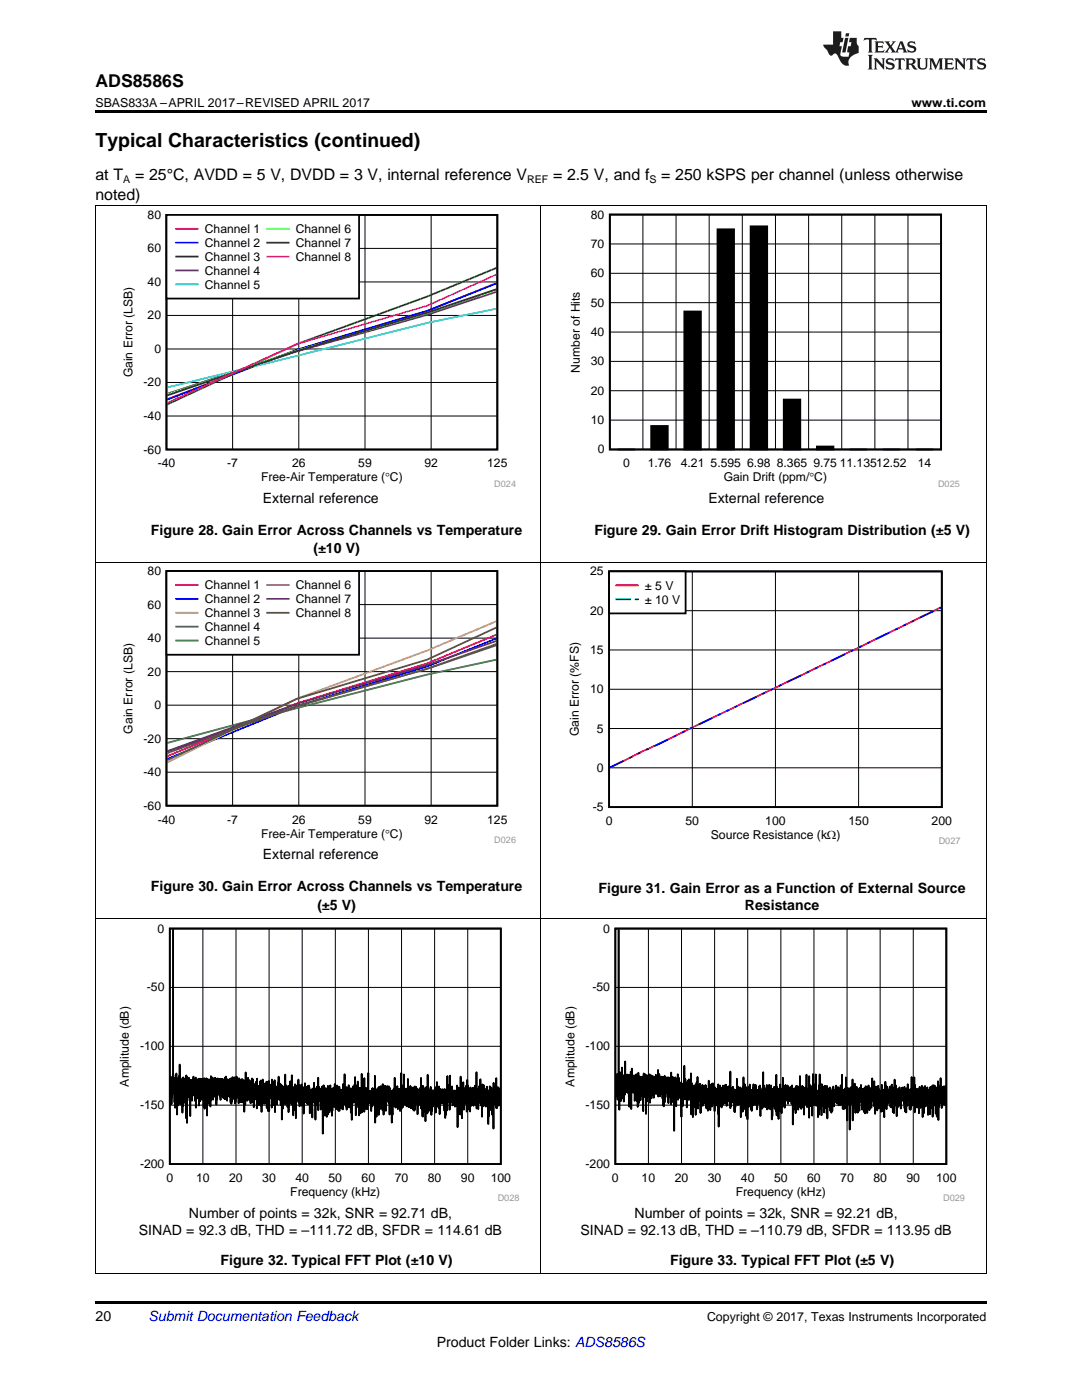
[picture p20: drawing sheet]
<svg xmlns="http://www.w3.org/2000/svg" width="216mm" height="279mm" viewBox="0 0 216 279" stroke-linecap="round" stroke-linejoin="round" font-family="sans-serif">
<defs><g id="words">
<text font-size="3.9" x="19" y="29.3">Typical Characteristics (continued)</text>
<text font-size="3.5" x="19" y="17.3">ADS8586S</text>
<g font-size="3.2">
<text x="19" y="36">at T</text>
<text x="27" y="36">= 25°C, AVDD = 5 V, DVDD = 3 V, internal reference V</text>
<text x="110.3" y="36">= 2.5 V, and f</text>
<text x="131.9" y="36">= 250 kSPS per channel (unless otherwise</text>
<text x="19" y="39.9">noted)</text>
</g>
<g font-size="2.8">
<text x="52.5" y="100.4">External reference</text>
<text x="141.4" y="100.4">External reference</text>
<text x="30.1" y="106.8">Figure 28. Gain Error Across Channels vs Temperature</text>
<text x="118.6" y="106.8">Figure 29. Gain Error Drift Histogram Distribution (±5 V)</text>
<text x="62.5" y="110.5">(±10 V)</text>
<text x="52.5" y="171.5">External reference</text>
<text x="30.1" y="177.8">Figure 30. Gain Error Across Channels vs Temperature</text>
<text x="119.4" y="178.2">Figure 31. Gain Error as a Function of External Source</text>
<text x="63.3" y="181.5">(±5 V)</text>
<text x="148.6" y="181.7">Resistance</text>
<text x="37.7" y="243">Number of points = 32k, SNR = 92.71 dB,</text>
<text x="126.6" y="243">Number of points = 32k, SNR = 92.21 dB,</text>
<text x="27.7" y="246.4">SINAD = 92.3 dB, THD = –111.72 dB, SFDR = 114.61 dB</text>
<text x="115.8" y="246.4">SINAD = 92.13 dB, THD = –110.79 dB, SFDR = 113.95 dB</text>
<text x="44" y="252.5">Figure 32. Typical FFT Plot (±10 V)</text>
<text x="133.7" y="252.5">Figure 33. Typical FFT Plot (±5 V)</text>
<text x="19" y="263.6">20</text>
<text x="87.1" y="268.9">Product Folder Links: ADS8586S</text>
</g>
<text font-size="2.8" fill="#0000c8" x="29.6" y="263.6">Submit Documentation Feedback</text>
<g font-size="2.5">
<text x="19" y="21.4">SBAS833A –APRIL 2017–REVISED APRIL 2017</text>
<text x="181.9" y="21.4">www.ti.com</text>
<text x="141.1" y="263.6">Copyright © 2017, Texas Instruments Incorporated</text>
</g>
<g font-size="2.4">
<text x="29.5" y="43.7">80</text>
<text x="40.9" y="46.5">Channel 1</text>
<text x="59" y="46.5">Channel 6</text>
<text x="117.9" y="43.6">80</text>
<text x="29.5" y="50.4">60</text>
<text x="40.9" y="49.3">Channel 2</text>
<text x="40.9" y="52.1">Channel 3</text>
<text x="59" y="49.3">Channel 7</text>
<text x="59" y="52.1">Channel 8</text>
<text x="117.9" y="49.5">70</text>
<text x="29.5" y="57.1">40</text>
<text x="40.9" y="54.8">Channel 4</text>
<text x="40.9" y="57.6">Channel 5</text>
<text x="117.9" y="55.3">60</text>
<text x="29.5" y="63.7">20</text>
<text x="117.9" y="61.2">50</text>
<text x="30.8" y="70.4">0</text>
<text x="117.9" y="67.1">40</text>
<text x="26.4" y="75.3" transform="rotate(-90 26.4 75.3)">Gain Error (LSB)</text>
<text x="28.6" y="77.1">-20</text>
<text x="115.7" y="74.4" transform="rotate(-90 115.7 74.4)">Number of Hits</text>
<text x="117.9" y="72.9">30</text>
<text x="28.6" y="83.8">-40</text>
<text x="117.9" y="78.8">20</text>
<text x="117.9" y="84.6">10</text>
<text x="28.6" y="90.5">-60</text>
<text x="31.5" y="93.3">-40</text>
<text x="45.3" y="93.3">-7</text>
<text x="58.3" y="93.3">26</text>
<text x="71.5" y="93.3">59</text>
<text x="84.7" y="93.3">92</text>
<text x="97.2" y="93.3">125</text>
<text x="119.3" y="90.5">0</text>
<text x="124.3" y="93.3">0</text>
<text x="129.2" y="93.3">1.76</text>
<text x="135.8" y="93.3">4.21 5.595 6.98 8.365 9.75 11.13512.52</text>
<text x="183.1" y="93.3">14</text>
<text x="52.1" y="96.1">Free-Air Temperature (qC)</text>
<text x="144.4" y="96.1">Gain Drift (ppm/qC)</text>
<text x="29.5" y="114.8">80</text>
<text x="40.9" y="117.6">Channel 1</text>
<text x="59" y="117.6">Channel 6</text>
<text x="117.8" y="114.8">25</text>
<text x="128.7" y="117.7">± 5 V</text>
<text x="29.5" y="121.5">60</text>
<text x="40.9" y="120.4">Channel 2</text>
<text x="40.9" y="123.1">Channel 3</text>
<text x="40.9" y="125.9">Channel 4</text>
<text x="59" y="120.4">Channel 7</text>
<text x="59" y="123.1">Channel 8</text>
<text x="117.8" y="122.7">20</text>
<text x="128.7" y="120.5">± 10 V</text>
<text x="29.5" y="128.1">40</text>
<text x="40.9" y="128.7">Channel 5</text>
<text x="117.8" y="130.5">15</text>
<text x="29.5" y="134.8">20</text>
<text x="30.8" y="141.5">0</text>
<text x="117.8" y="138.4">10</text>
<text x="26.4" y="146.4" transform="rotate(-90 26.4 146.4)">Gain Error (LSB)</text>
<text x="28.6" y="148.2">-20</text>
<text x="115.5" y="147" transform="rotate(-90 115.5 147)">Gain Error (%FS)</text>
<text x="119.1" y="146.2">5</text>
<text x="28.6" y="154.9">-40</text>
<text x="119.1" y="154">0</text>
<text x="28.6" y="161.6">-60</text>
<text x="118.3" y="161.9">-5</text>
<text x="31.5" y="164.4">-40</text>
<text x="45.3" y="164.4">-7</text>
<text x="52.1" y="167.1">Free-Air Temperature (qC)</text>
<text x="58.3" y="164.4">26</text>
<text x="71.5" y="164.4">59</text>
<text x="84.7" y="164.4">92</text>
<text x="97.2" y="164.4">125</text>
<text x="120.9" y="164.7">0</text>
<text x="136.8" y="164.7">50</text>
<text x="141.8" y="167.5">Source Resistance (k:)</text>
<text x="152.7" y="164.7">100</text>
<text x="169.3" y="164.7">150</text>
<text x="185.9" y="164.7">200</text>
<text x="31.5" y="186.1">0</text>
<text x="120.4" y="186.1">0</text>
<text x="29.3" y="197.9">-50</text>
<text x="118.2" y="197.9">-50</text>
<text x="27.9" y="209.6">-100</text>
<text x="116.8" y="209.6">-100</text>
<text x="25.7" y="216.9" transform="rotate(-90 25.7 216.9)">Amplitude (dB)</text>
<text x="27.9" y="221.4">-150</text>
<text x="114.6" y="216.9" transform="rotate(-90 114.6 216.9)">Amplitude (dB)</text>
<text x="116.8" y="221.4">-150</text>
<text x="27.9" y="233.1">-200</text>
<text x="116.8" y="233.1">-200</text>
<text x="33.2" y="235.9">0</text>
<text x="39.1" y="235.9">10</text>
<text x="45.7" y="235.9">20</text>
<text x="52.3" y="235.9">30</text>
<text x="57.9" y="238.7">Frequency (kHz)</text>
<text x="58.9" y="235.9">40</text>
<text x="65.6" y="235.9">50</text>
<text x="72.2" y="235.9">60</text>
<text x="78.8" y="235.9">70</text>
<text x="85.4" y="235.9">80</text>
<text x="92" y="235.9">90</text>
<text x="97.9" y="235.9">100</text>
<text x="122.1" y="235.9">0</text>
<text x="128" y="235.9">10</text>
<text x="134.6" y="235.9">20</text>
<text x="141.2" y="235.9">30</text>
<text x="146.8" y="238.7">Frequency (kHz)</text>
<text x="147.8" y="235.9">40</text>
<text x="154.5" y="235.9">50</text>
<text x="161.1" y="235.9">60</text>
<text x="167.7" y="235.9">70</text>
<text x="174.3" y="235.9">80</text>
<text x="180.9" y="235.9">90</text>
<text x="186.8" y="235.9">100</text>
</g>
<g font-size="2.1">
<text x="24.6" y="36.6">A</text>
<text x="105.2" y="36.6">REF</text>
<text x="129.6" y="36.6">S</text>
</g>
<g font-size="1.8" fill="#999">
<text x="98.6" y="97.1">D024</text>
<text x="187.2" y="97.1">D025</text>
<text x="98.6" y="168.2">D026</text>
<text x="187.3" y="168.5">D027</text>
<text x="99.3" y="239.7">D028</text>
<text x="188.2" y="239.7">D029</text>
</g>
</g></defs>
<path d="M19 254.2h.2zM196.7 254.2h.1zM19 259.7h177.8v.5h-177.8z" fill="#000"/>
<path d="M19.1 183.4v70.8M107.9 183.4v70.8M196.8 183.4v70.8M19 254.2h177.8" fill="none" stroke="#000" stroke-width=".2"/>
<path d="M23.4 184.4h80.2v55.4h-80.2z" fill-rule="evenodd" fill="#fff"/>
<path d="M33.9 185.3h66v47h-66zM34.5 185.5v31.2v-2.2l-.1 4.1-.1-3.1v3.5v-3.8l-.1 5.2-.1-5.5-.1 3.4M34.5 185.5l.1 31.6v-2.6l.1 3.5 .1-2.8v4.8v-4.9l.1 3.2v-1.8l.1 4.6v-5.7l.1 3.5 .1-4.7 .1 8.2 .1-7.1 .1 5.3 .2-5.4v3.3v-3.8l.1 4.2v-3.7v3.1l.1-5.9v7.8v-4.8l.1 5v-3.8v.4v-1.1l.1 2.8 .1-3.2v5v-4.8l.1 3 .1-3.3v6.7v-7l.1 5.6 .1-5.7v3.5l.1-3 .1 4.6v-4.6l.2 4.2v-4.4l.1 3.3v-3.6v8.2l.1-8.6v4.2l.1-3.9v9.2v-8.1l.1 2.4v-3l.1 3.5 .1-3.4v2.9l.1-3.3 .1 3.5v-3v4.1v-4.2l.1 3.4v-1.9l.1 5.7v-7.2l.1 4.1 .1-3.7 .1 3.8 .1-4v-.2l.1 3 .1-3.6v3.6l.1-3v3.2v-3.2l.2 4.2 .2-4.6v6v-5.1l.2 3.3v-3.9l.1 3.5v-1.5l.1 1.5 .2-3.5v5.2v-3.8v1.9l.2-3.2v4.3v-4.5l.1 4.1v-3.8l.1 2.9 .1-2.7v3.7l.1-4.2 .1 3.2 .1-3.2v4.1v-3.9l.1 5.4 .1-5.7 .1 6.1 .1-5.9 .1 4.2v-4.1v3.6l.2-3.9 .1 7.4v-7v3.9l.1-4.2 .1 4.3v-3.5v1.2l.1-.6v3.6l.1-4.5 .1 2.8 .1-3.2 .1 5.4 .1-6v4.8l.2-4.6v4l.2-3.6v2v-2.3v4.4v-3.9l.1 1.2v-1.3v2.9l.1-2.9 .1 3.4v-3.5l.1 3 .1-3.3v3.5l.1-3.1 .1 5v-5.2l.1 4.1 .1-4v2.5v-2.7v3.1l.1-2.9 .2 2.4 .1-1.3v2.1l.1-3.3 .1 4.2v-3v.6l.1-1v1.2l.1-1.4v2.8l.1-3.4v2.3v-2.3l.1 3.3v-3.1v2.8l.1-1.9v2.5v-3.4v3.6l.1-3.6 .1 2.7v-2.8l.1 3.8v-3.7v3.9l.1-4.3 .1 4.3v-4v1v-1.2v3.5l.1-3.9v3l.2-2.5v4.4v-3.7l.1 2 .1-2.6 .1 3.4v-2.5l.1 1.6 .1-2v1.7v-2.1l.1 3.4 .1-3.7v4.8l.1-4.4 .1 4.7v-4.7l.1-.2v3.6l.1-4v4.4l.1-4.2v3.1l.1-2.2v2.4l.1-3v3.4v-.6v.2v-3.5l.1 3.9 .1-3.4v4.8v-3.4l.1 3.1 .1-5v3.7l.1-3.8v3.3l.1-1.3v2.2l.1-3.9 .2 3.6v-2.1v.2v3.3l.1-5 .1 4.2 .1-3.4v1.1l.1-1.6v4.4l.1-4.5 .1 4.6 .1-4.7 .1 3.2 .1-3v4.6l.1-3.7 .1 4.5v-3.4v4.4l.2-6.3v4.8l.1-4.2v2.4v-4.6l.2 4.8 .1-2.5v2.2v-2.3v3.5v-4.4l.2 3.8v-4v3.9l.1-3.6 .1 4.2 .1-3.1 .1 .3v2.8v-3.4v1.3l.1-1v3.7v-4.1l.1 4 .1-4.6v3.7l.1-4v4.8v-3.9v2.7l.1-2.3 .1 2.5v-3.6l.1 5.6 .1-4.1 .1 2.6 .1-3.2 .1 1.9 .1-2.3v2.7l.1-1.9 .1 4.5v-5.9l.1 4.7 .1-3.2 .1 3.5v-3.5v2.9l.1-2.8v3.6v-2.7v2.7v-3.2l.1 1.6v-1.9l.1 1.3v-2.4v3.2l.1-3.3v4.8v-5l.2 6.3v-5.6l.2 4.2v-5.1l.1 4.4 .2-3.3 .1 3.7v-3.9v4v-3.4v1.3l.1-1.5 .1 2.4 .1-2.4 .1 2.3v-3.1v5.2l.1-4.1 .1 3.9 .1-5v5.8l.2-6v6.1l.2-5.3 .1 1.4v-1.1l.1 2.3v-2.5v2.1l.1-1.5v2.1v-2.4v4.2l.1-5.7v4.3l.1-2.2v2l.2-3.5v4.6l.1-4.1v2.5l.1-3.4 .1 6.4 .1-5.2 .1 3.3v-2.9v1.5l.1-1.6 .1 3.3 .1-3v2.1l.1-3.4 .1 3.3v-4.5l.1 4.5v-1.6l.1 1.7v-3.1l.1 2.8v-1.5v1.3v-2.7l.1 4.3 .1-4.1 .1 3v-2.7v6.6l.1-6.2v2.4l.1-2.8v4.5l.1-4.4 .1 2.4v-2l.1 2.4 .1-3 .1 3.7v-5.9l.1 5.5v-2.3v2.5l.1-3.6 .1 2.3v-2.2v1.9l.1-1.8v.9v-.3l.1 3.5v-2.9v2.3v-2.6v1l.1-1.4v1.6l.1-1.8v4.9v-5.3l.2 2.8v-2.5v1.1l.1-.8v2.5v-4l.2 4.2v-3.2l.1 3.6v-5.8l.1 5.2 .2-2.9v5.7v-4.4l.1 2.8 .1-3.5v4.1v-4v2.5l.2-3.7v1.8l.1-.6v.6v5l.1-6.4v2.3l.1-2.3v2.9l.1-3.1v2.2l.1-2.1v2l.1-2.6v2.1v-1.1v.6v-2.2l.1 4.5 .2-3.4v4.2v-3.1l.1 1.6v-2v2.1l.1-2.3v2.5l.2-3.2v4.3l.1-3.2v1.6l.1-2.1 .1 1.5v-.2v-1.3l.1 5.3v-4.6l.1 1.3v-1.5l.1 2.4 .1-3.7 .1 3.7 .1-2.9v2.5v-1.7l.1 2.3v-3.2v3.2l.1-3 .1 3.3v-3.6v2.7l.1-2.7v2.8l.1-3v3.8l.1-3.4 .1 5.2 .1-4.3v1.2v-1.3l.1 1 .1-1.3 .1 1v-.9l.1 5.4v-5.7l.1 2.7 .1-2.7v2.6l.1-2.6v2l.1-3.2 .1 3.9v-2.8v2.6l.1-2.4v.8v5.3l.1-6.3v2.9l.1-2.7 .1 3v-3.4l.1 3.6v-3.8l.1 2.8 .1-1.6v.7v-3.6v6.5l.1-4.8v2.4l.1-1.6 .1 2.1v-2.5l.2 4.2v-3.7l.1 3.6 .1-4.2 .1 3.5v-3.8l.1 9.5v-8.3l.1 2.3 .1-3.7v3.5l.2-3.1v5.7l.1-4.7v1.1v-1.5l.1 3.7 .1-3.4v3.6l.1-4.2v5.6v-4.2l.1 2.5 .1-4.5v5.7l.1-5.2 .1 3.8 .1-2.7v3.7l.1-4.6v2l.1-2.8v4.9l.1-4.2v3.2v-3.2l.1 2.9v-2.2l.1 2.3v-2.9v.2v5.1l.2-5.3 .1 1.5v-1.8l.1 2.9 .1-2.1v3l.1-4.6 .1 3.2v-3l.1 3.4v-2.9l.1 4.4v-4.4l.1 3.8 .1-4.1 .1 4.7 .1-3.3 .1 3.6 .1-4.8v4.8l.1-3.8v1.9l.1-2.3 .1 2v-2.1v2.9l.1-2.7v3.6l.1-3.7 .1 3.8v-3.8l.1 3.9 .1-5.1v1.9v-.9v1.1l.1-1.4 .1 2.8v-1.1v.5l.1-4.8 .1 6v-2.8v2.3l.1-2.7 .1 3.7v-4l.1 4.6v-3.5v3l.1-3.5 .1 1.9 .1-2.4 .1 2.6v-3l.1 4.4 .1-3.9 .2 3.5v-2.8v4.2l.1-4.6 .1 6.1v-6.3l.1 2.8 .2-3.2 .1 3.3 .1-3.6 .1 3.4 .1-5 .1 7.7v-4.7l.1-1.3 .1 4.5v-4.2l.1 3.2 .1-4.3 .1 4.7 .1-2.8v.3v4.6l.1-5v4.4l.1-4.9 .1 5.1 .3-7.9v7.6l.1-3.5v3.5l.1-5.2 .1 2.8 .1-3.2 .1 5.6v-6.7l.1 6.2v-4v3.6v-3.2l.2 3v-3.7l.1 3.3 .1-2.8v3.8l.1-3.7v1.3v-1.8v2.4v-2.4l.1 3.4v-4v2.7l.1-5.2v5.6v-2.1l.1 2.6v-2.5l.1 2.2 .1-2.1v1.6l.1-1.7v1.4l.2-1v3.6l.1-4.4 .1 3.5v-3.7l.1 2v-1.3l.1 .8 .1-1.3v2.3l.1-2v2.9l.1-5.8 .1 9.4v-6.8l.1 3.9 .1-3.1v1.3v3.5l.1-5.1v1.8v-1.9l.1 1.6 .1-2v3.3v-3.4v2.8l.1-3 .1 5.5 .1-5.6v2.6l.1-2.2 .1 1.3v2.7l.1-4.5v3.2l.1-2.8 .2 2.4v-2.8v4.8l.1-5.3v5l.1-3.9v.9v-.7v4.9l.1-3.8v2.8l.1-3.6v3.6l.1-4.8 .2 5v-4.9l.2 3 .1-2.4v2.3v-3l.2 2.6v-2.1l.1 3v-3.4l.1 5.6 .1-5.2 .1 3 .1-2.4 .1 2.5v-2.6l.1 6.4v-6.1v.7l.1-.9v4.7l.1-5v2.8v-2.2v-.2l.1 1.8 .1-2.4 .1 2.1v-1.5v.7l.1-3.5v5.7v-3.4v1.9l.1-1.7 .1 3.5v-3.7l.1 3.6v-2.9v-.4v2.6l.1-2.7 .1 2.1v-2.9l.1 4.6v-4.1l.1 2.3v-2.1v2l.1-2v1.2l.1-.4v2.5v-3.4l.1 .3v4l.1-4.4 .1 3.6v-3.5v.1l.1 3.9v-7.3v4.5v-2.1l.1 3.6 .1-2.2v3.2v-3.3l.1 3.1v-3.3l.1 2.8v-2.8l.1 1.5v-4.7v6.1l.1-2.9v1.7l.1-1.9 .1 2.1v-1.9l.1 2.3 .1-2.7v3.5l.1-3.3 .1 3.4 .1-5.5v5.4l.2-3.6v3.9l.1-2.9v2.3l.2-3.6 .1 4.3v-3.4l.1 3.5v-3.8v1.2v-1.4l.1 2.4 .1-2.3 .1 1.7v-2l.1 4.5 .1-4.5 .1 4.7v-4.5l.1 4.3v-4.7l.1 2.9 .1-2.8v3.3l.1-2.7 .1 2.9 .1-3.1v5.1l.1-4.5v2.8l.1-3.2 .1 1.9 .1-1.8v1.4v-1.2l.1 2.7 .1-3.5 .1 2v-3.9v6.1l.1-3.9v2.3l.1-2.5v2.8l.1-3.1 .1 6v-6.1l.1 5.2v-4.5l.2 4.2v-4.2l.1 1.9v-2.2v1.1l.1-.5v6.1l.1-6.9 .1 3.8 .1-3 .1 4.5v-7.7l.1 7.4 .1-4.4v4.3l.1-3.7v1.4v-2l.1 2.8 .1-2.6v3.4l.1-4.2 .2 5.6v-5l.1 4.2v-3.5v2.3l.2-2.4v2.7v-2.8l.1 2.4v-2.7v.3l.1-.5 .1 1.6 .1-1.7v2.1l.1-2.4v5l.1-4.7v-.3v.9v-1.1l.1 2.7 .1-3.7 .2 5 .1-3.7v2.5l.1-2.9 .1 5.6v-3.4l.1 1.8 .1-3.5 .1 2.8 .1-1.8 .1 1.9 .1-2.8 .1 2.5 .1-2.2 .1 2.8v-2.6l.1 3.8v-4.4l.1 5.8 .1-5.1 .1 4.5 .1-4.2 .1 3.3 .1-6.9v5.2l.1-2.2 .1 2 .1-3.2 .1 5 .1-6.8v4.3l.1-1.6 .1 2.4 .2-3 .1 3.8v-2.3l.2 1.9v-2.5l.1 2.5 .1-2.6 .1 3.3v-2.9l.1 2.7v-2.3l.1 .1v-.4v2.6l.1-3.1v2l.1-3 .1 8.4v-6.5l.1 3.5v-4.5l.1 2.5v-3l.2 5.4v-5v2.3l.1-1.8v4.5l.1-7.5 .1 6.5 .1-4.2 .1 6v-5.9v1.7l.1-1.8 .1 2.1v-3.3l.2 5.5v-4.4v3.4v-2.7l.1 2.6v-3l.1 1.9 .1-2v1.8l.1-1.9v1.1l.1-1.7v5.3l.1-6.4 .1 6.1v-5l.2 4.4v-3.5l.1 2.5v-2.6l.1 2.9 .1-3.1v4.6l.1-4.8 .1 3.7 .1-3.1v1.4v-1.5l.2 3.1v-3.5l.1 1.5v-1.4l.1 3.5v-2.3v.9l.2-1.8v2.9l.1-3.7 .1 3.4v-2.7l.1 3.2 .1-6.6v7.2v-3l.1 2.4v-2.4v1.9v-2v1.7l.2-2.4v3.9l.2-4.5 .1 3.3 .2-4.7 .1 5.3 .1-2.9v2.3l.1-1.9v4.7l.1-6.5 .1 3.4v-1.9l.1 2.9v-4.2l.1 2.9 .1-1.6 .1 1.7v-2v3l.1-3.3v3.6l.1-3.1v2.6l.1-3.5 .1 2.8v-2.8l.1 3.7v-2.7l.1 1.7v-.9v5.6l.1-6v-.2l.1 1.5v-2l.1 3.2v-4l.1 3.7 .1-2.1 .1 3.2v-4.6l.1 3.9v-3.2l.1 4.7 .1-4.5v2.1l.1-1.8 .1 7v-9.1v3.4v-2.1l.1 1.6 .1-1.9 .1 2v-1.9l.1 3.2v-2.7l.1 2.5v-5l.1 6v-2.8v2.8v-3.2l.1 2.1 .2-3.2v2.1l.1-1.9v3.6l.1-2.1v.9l.1-1.5 .1 2" fill="none" stroke="#000" stroke-width=".35"/>
<path d="M33.9 197.1h66M40.5 185.3v47M47.1 185.3v47M53.7 185.3v47M60.3 185.3v47M66.9 185.3v47M73.5 185.3v47M80.1 185.3v47M86.7 185.3v47M93.3 185.3v47M33.9 208.8h66M33.9 220.6h66" fill="none" stroke="#000" stroke-width=".2"/>
<path d="M112.3 184.4h80.2v55.4h-80.2z" fill-rule="evenodd" fill="#fff"/>
<path d="M122.8 185.3h66v47h-66zM123.4 185.5v29.4v-.7v3.3l-.1-2.5v2.2v-1.8v3.5l-.1-4.2v4.8l-.1-5.1-.2 4M123.4 185.5v29.9l.1-.9 .1 7v-7.1v5l.1-5.4 .1 3.7 .1-2.9v5v-5v3.8l.1-4.2v3.3l.1-2.7v2v-3.9v4.2l.1-2.3v4.1v-4.4l.1 4.6 .1-4.7v2.7v-2.4l.1 4.9v-4.9l.1 3.2 .1-3.6v4l.1-6.7v5.1v-2l.1 3.1v-3.4l.1 2.5 .1-2.5v3.2l.1-3.4v2.6v-1.7l.1 2.1v-2.5l.1 3.4v-3.8l.1 4.5v-4.4l.1 6.3v-6.1l.1 3.6 .1-3.5v3.6l.1-4.6 .1 7.4 .1-8v4.7l.1-3.1 .1 3v-2.9v2.1v-2.1l.1 1.4v-1.2v2.9l.1-3.5 .1 2.6v-2.2v4.7l.1-4.8 .1 4.3 .1-4.6 .1 3.6v-3.8v4v-3.6l.1 3.5v-3.3l.1 4.8v-4.7v3.5v-3.4v2.9v-2.8v5.6l.2-6.8 .1 6v-5.2l.1 2.5v-2.6v3.3v-3l.1 1v-1.2l.1 2.7v-2.7v4.7v-4.6l.1 3.8 .1-3.9 .1 2.4 .1-2.2v2.4v-2.1v2.5l.1-3v6.9l.1-6.7v3.1v-3.9l.1 2.8 .1-2.4v4.2v-4.5v3.6l.2-3.6 .1 7.9v-7.6v3.8l.1-3.7v1.4v-1.1l.1 4.7v-5.2v3.7l.1-3.5 .1 3.7 .1-3.9v2.5v-2.1l.1 3.9v-3.7v3.2l.1-4 .1 5.7 .1-5.4v3.8l.1-3.9v3.5l.1-3v4.1v-4.5l.1 3.6v-3.5v2l.1-1.8v1.3v-1.1v3.3v-3.1v-.1l.1 2.2v-2.4l.1 2.9v-3.2v3.5v-3.3v1.4v-1.3l.1 4v-4l.1 2v-2.2v2.2l.1-2.1v1.8v-1.7v1.2l.1-1v2l.1-2.8v3.8v-3.6l.2 3.5v-2.9v-.1l.1 2v-2.3l.1 2.4v-2.1v1.9v-3.6l.1 5.4 .1-4.6 .2 4.5v-3.7l.1 2.5 .1-2.7v3.1l.1-2.9v2.6v-2.6v3.2l.1-3.4v2.2l.1-2.1v4.2l.1-4v5.4v-5.6l.1 2.5v-2.3l.1 .1v5.5v-5.8l.1 5v-5.3l.1 2.5 .1-2v3.8v-3.5v2.3l.1-2.4 .1 2.6v-2.8l.1 2.9v-3.1v3.1l.1-2.7 .1 4.2 .1-4.5v5.1v-5.2l.1 4v-3.6l.1 2.8v-3l.1 2.2v-2.2l.1 2.7v-2.7v1.9l.1-1.7v5v-6.3l.1 5.8v-4.5v3.1v-3.2l.1 2.7 .1-2.7v2.9v-3.3l.1 3.9 .1-3.1v4.4v-4.9l.1 3.6v-3.5v10.4l.1-10.6v4.4l.1-4.5 .1 4.5 .1-4v5.3v-5.5v2.7l.2-2.7v2.6l.1-1.7v1.5v-3.3l.1 5.1v-4.6l.1 4.3 .1-4.1v2.6v-1.1l.1 1.5v-1.8v1.6l.1-1.4v1.5l.1-1.5v2.1l.1-2.6 .1 6.9 .1-6.6v3.8l.1-3.7 .1 4.3 .1-4.4 .1 3.1v-6.7l.1 6.3 .1-2.8v3.2l.1-4v3.4v-2.6v2.1v-1.7l.1 1.6 .1-1.7v.2v4.3l.1-5 .1 2.3 .1-2.6 .1 3.6v-3.9l.1 4.1v-3.1l.1 1.7 .2-2.7 .1 4v-5.2v8.2l.1-5.8 .1 1.9v-2.3v6.2l.1-5.6v.5l.1 5.6v-5.3v2l.1-3 .1 2.8 .1-1.9v1.6v-1.1l.1 .7 .1-2.2v6l.1-6.1 .1 1.8v-2.2l.2 2.7v-3.8l.1 6.4v-4.7v3.3l.2-3.4v2.8v-2.4l.1 2.2 .1-2.8 .1 5.8v-5.2l.1 4.9v-3.4v2.2l.1-3.6 .1 1.6 .1-2.1v4.2l.1-4 .1 3.6 .1-3.4 .1 2.8 .1-3.1v2l.1-2 .1 4.2v-4l.1 4.4 .1-3.8v3.7l.1-3.7v3.3v-3.3l.1 4.3 .1-6v3.7l.1-2.3v2.2v-1.8l.1-.2v1.7l.1-1.6v4.2l.1-4.8 .1 2.1v-2.5l.1 3.8v-3.2l.1 3.9v-4.6l.1 4.1 .1-4.2v3.1l.1-2.3v2.4v-2.1l.1 1.8v-1.8v1l.1-.4v3.9v-4.9l.1 2.8 .1-2.4 .1 2.6 .1-2.6v3.3l.2-3.9 .1 5.6v-5.9l.1 8.5 .1-7.3 .1 3.3 .1-4.3v3.9v-3.3l.1 1.9v-1.8v3.3l.1-3.5 .1 3.9v-3.7l.1 3.1 .1-3.2v3.2v-3.7l.1 3.3 .1-3.2v2.6v.1l.1-1.8v2.5v-2.1l.1 2.1 .1-3.7 .1 3.1 .1-3.1 .1 4.2v-2.4l.1 2.3 .1-3.7 .1 2.7v-1.9v1.6l.1-2.5v3l.1-2.4 .1 2.2 .1-5.7v7.3l.1-3.5v-.2v3.3l.2-3.7v1.4l.1-1.4v1v-.4l.1 1.8v-2.6v3.1l.1-3.1v2.7l.1-2.3 .1 1.1v-.8v4.3l.2-4.3v4.3l.1-4.3 .1 2.6 .1-2.2v1.1v-3.8l.1 5.2v-2.8l.1 2 .1-2.9v3.7l.1-2.9 .2 2.7 .1-3.3 .1 6 .2-5.8 .1 2.8v-2.1v1.3l.1-1v.1v3.6l.2-6.9 .1 4.3v-2.7l.1 2.6v-2.8l.1 5v-4.5v1.8l.1-1.8 .1 5.8v-5.7l.1 3.2v-3l.1 1.6v-1v5.6l.1-4.5v1.2l.2-2.7v3.4v-3.9l.1 2.1v-1.9v3.7l.1-4.4 .2 4.9 .1-3.7v1.1v-.8v.1l.1 3.6v-4.1v4.2l.1-3.5v-.1l.1 1.9 .1-2.8v3.4v-4.2l.2 4 .1-2.9v2.4l.1-2.1v1.4v-2.7l.1 3.9v-3.8l.2 4.8 .1-3.9v3.6v-3.6l.1 .9 .1-.7v2.6l.1-2.1v2l.1-3.4v2.8v-2.1l.1 1.8v-2.7l.1 6.1 .1-5 .1 2.1v-2.4v3.3l.1-2.9v2.5l.1-2.9v3.9l.1-3.7 .1 1.9v-5.5v6.9l.1-4.2 .1 3.4v-3.1l.1 3.4v-3l.1 3.6v-2.9l.1 1.9 .1-1.2v1.9l.1-4.1 .1 4.8v-4.1l.1 4 .1-3.7v-.2l.1 1.9 .1-2.8v4.8l.1-3.5v2.2v-2.6l.1 3.7 .1-4.3v4.6l.1-4.8v2.8l.1-2v6v-6.1l.1 5.5 .1-4.4v1.4v-2.1v3l.1-3.3v3.3l.1-3.8 .1 3.7v.2v-2.6l.1 3.1v-4.4l.1 2.4v-2.2l.1 4.6 .1-7.2 .1 8.1v-5.7l.2 5.9v-5.5l.1 4.3v-3.5v.1v5.1l.1-5.9 .1 3.5v-3.6l.1 4.5 .1-5.4v3.9l.1-2.9 .1 3.7v-2.8l.1 3.9v-3.8v-1.2l.1 3 .1-5.1 .1 5.7 .1-3.2 .1 2.6v-3l.1 3.9 .1-4.5 .1 3v-2.4l.1 2.4v-2.1l.1 1.9v-2.4l.1 2.4v-2.8l.1 3.7 .1-3.4 .1 2.9 .1-2.4 .1 2.4 .1-2.7v2.3v-1.8l.1 1.7v-2.4l.1 3.4 .2-3.7 .1 7.8 .1-6.9v1.9l.1-1.5v1.3v-1v.3l.1 2.9v-4.2l.1 3.1v-3l.1 2.6v-2.4l.1 4.7v-4.9v2.1l.1-2.7v3.8v-2.4v1.5l.1-2.1 .1 1.3v-1.1v1l.1-1.9 .1 4.7v-3.6v3.2l.1-3.4v1.6l.1-2.5 .1 1.4v-3.5l.1 6 .1-3.2 .1 3.8v-3.7l.1 2.6v-3.2v4.1l.1-4.4v4.2v-3.5l.1 1.8 .1-2.2 .1 4.1v-3.8l.1 5.2v-5v2.2l.1-2.5 .1 2.9v-3l.1 3.4 .1-3.5v2.1v-4.6l.2 6.5v-3.5l.1 2 .1-2.2 .2 5.8v-8.3v5.5v-3.7l.2 2.9v-2.9v4.2l.1-3.9 .2 3.7v-2.4l.1 4.5 .1-8.4 .1 5.2v-2.8l.1 3.9 .1-4.2 .1 3.6 .1-2.9 .1 2v-4.7v5.1v-1.6l.1 2.8 .1-3.1 .1 2 .1-1.6v5l.1-4.7v1.3v-1.9l.1 4.8 .1-6v4l.1-6.1v6.2l.1-3.1v3.9l.1-4.4 .1 5.6 .1-6.3v4.4l.1-3v1.4v-1.6v2.7l.2-3.1 .1 1.6v-1v4.3l.1-5.2v4l.1-3.5 .1 3.8v-4.4l.1 3.3v-2.9v3.3l.1-3 .1 4.8v-5.5l.1 6.5v-5.9v2.7l.1-2.6 .1 2.7v-2.8l.1 3.5v-3v1.6l.2-2.4 .1 4.7v-4.5l.1 2.2v-1.7l.1 4.4 .1-4.4 .1 4v-3.6v-.1l.2 2.4v-3.6l.1 4 .1-3.2 .1 1.8 .1-1.3v1.7l.1-3.1 .1 3.2v-1.9v2.2l.1-2v1.8l.2-3.1 .1 3.7 .1-3.4v3l.1-3 .2 3.4 .1-4v3.8l.2-3.9v3.6v-5.6l.2 6.8v-3.8l.1 2.2v-2.1l.1 3.8 .1-3.9 .1 3.7v-4v2.4l.2-4.6 .2 7.6v-4.8v5.8l.1-5.6v1.3l.1-2.2 .1 2.9v-2.7v1.9v-1.7l.1 1.6 .1-1.8v8.1l.1-7.7v3.6v-3.2l.1 1.8v-2.8l.1 2v-2.1l.1 1.6v-1.4v2v-2.3l.1 3.4 .1-4.9v8.2l.1-5.9v2.7v-2.9l.1 3.3 .1-2.9v.1v-.8l.1 2.2 .1-3.1 .1 5.8v-5l.1 2.4v-2.6v3.8l.1-3.1 .1 3.8v-4.4v2.4v-2.3l.1 5 .1-4.6 .1 3.1v-2.9l.1 1.4v-.7l.1 3.3v-4.5v2.8l.1-2.9v2.9l.1-2.5 .1 2.5v-3.5v3.3l.2-2.1v3.8l.1-4.1v.9l.1-.8 .1 1.1v-1.4l.1 2.8v-2.6l.1 4.6v-4.3v4.4l.1-5 .1 5.1v-5.4l.2 2.8 .1-2.7v5.2l.1-4.7v2.7l.1-3 .1 3.1v-3.6l.1 4.3 .1-2.8v3.5v-4.1l.1 3.7 .1-4.1v2.2v-1.7l.1 2.4v-1.7l.1 2.8 .1-5.9 .1 3.6 .1-1.7v2.3l.1-2.8 .1 3.8v-4.6l.1 5 .1-3.9v5.4l.1-5 .1 2.9v-3.3l.1 2.7 .1-1.7v3.7l.1-4.3v.6v-1l.1 1.6v-1.8l.2 4.5v-3.2l.1 1v-1.2l.1 1.6v-1.3v1.3l.1-1.2v1.3v-1.5v1.8l.1-2.1v4.2l.1-5.4 .2 5.3 .1-4.3 .1 2.9 .1-1.9v2.3v-3.4v5.6l.2-5.3v2.8l.1-4.6v4.8l.1-3.9 .1 4.6v-4.3l.1 2.9 .1-3.1 .1 3.4 .1-2.6 .1 2.1v-2.4l.1 1.5 .1-1.5v.1v1.6l.1-2.3v4.1v-3.7l.1 3.2 .1-3.3v3.9l.1-4.6v2.6l.1-1.7 .1 4.7v-4.7l.1 2.6v-2.4l.1 4.7 .1-6.7v5.2l.2-4.1 .1 3.4v-3.3l.1 3.1v-2.4v5.4v-5.1l.1 2.5 .1-2.6v3.4l.2-3.7v3.5v-3.4l.1 2.8 .1-3.2v3.2l.2-2.4v3.5l.1-3.1v.9l.1-1.6v2.3l.2-2.8 .1 2.2v-2.1l.1 2.1v-1.7l.1 2.7 .1-3.3v4.3v-3.8l.1 4.5 .1-4.5 .1 4.6 .1-4.8 .1 3.5 .1-4.3 .1 3.3v-2.1l.1 2.1v-1.9l.1 1.4 .1-1.4v3.6v-4l.2 4.1 .1-4.2 .1 1.7v-4.1v4v-1.2l.1 2.6v-2.8l.1 3.1v-2.7v2l.1-1.9v.2v1.8l.1-2.9v2.7l.1-3v2.7v-4.5l.1 7 .2-4.7 .1 2.4 .1-2.4v3.7l.2-3.6 .1 2.4v-1.6l.1 3v-2.4l.1 3.4v-4.9v3.2l.1-3.6v3.3l.1-2.8 .1 .6v3.1l.2-3.6v3.3v-4.1l.1 4.3 .1-4.1v6l.1-4.8v1.1l.1-1.5v4.5l.1-5v3.4l.2-3.9 .1 4.1v-3.5v2.7l.1-1.8v.7l.1-1.3v1.7l.1-2.3 .1 2.2v-1.3l.1 4.6v-5v4.3v-3.6l.1 3.2v-2.9v2.8l.1-3.3v.4l.1-.6 .1 4.6v-5.5l.1 4.3 .2-4.4 .2 6.1 .1-6.4 .1 2.8v-2.4l.1 3.7 .1-4v1.9l.1-1 .1 4.8v-4.7l.1 1.4v-2l.1 5.8v-5.2l.2 3.3v-5.1l.2 7.7v-6.9l.1 4.3v-3.7l.1 1.7v-1.6l.1 3v-2l.1 1.5v-4.6l.1 3.9 .1-2.2v4.2v-3.5l.1 3.2 .1-3.9 .2 3.4v-3.5l.1 2v-.8l.1 1.4v-2.1l.1 2.3v-2.9v3.9l.1-1.1" fill="none" stroke="#000" stroke-width=".35"/>
<g fill="none" stroke="#000" stroke-width=".2">
<path d="M19.1 112.2v71.2M107.9 112.2v71.2M196.8 112.2v71.2M19 183.4h177.8M122.8 197.1h66M129.4 185.3v47M136 185.3v47M142.6 185.3v47M149.2 185.3v47M155.8 185.3v47M162.4 185.3v47M169 185.3v47"/>
<path d="M175.6 185.3v47M182.2 185.3v47M122.8 208.8h66M122.8 220.6h66"/>
</g>
<path d="M113.2 113.1h78.4v55.5h-78.4z" fill-rule="evenodd" fill="#fff"/>
<path d="M121.5 114h66.4v47.1h-66.4z" fill="none" stroke="#000" stroke-width=".36"/>
<path d="M138.1 114v47.1M154.7 114v47.1M171.3 114v47.1M121.5 137.6h66.4M121.5 129.7h66.4M121.5 121.9h66.4M121.5 153.2h66.4M121.5 145.4h66.4" fill="none" stroke="#000" stroke-width=".2"/>
<path d="M187.7 121.2l-66 32" fill="none" stroke="#f00" stroke-width=".36"/>
<g fill="none" stroke="#00f" stroke-width=".36">
<path d="M151 139l-2.8 1.4M152.6 138.3l-.5 .2M154.3 137.5l-.6 .2M155.9 136.7l-.5 .2M159.8 134.8l-2.7 1.3M161.5 134l-.6 .3M163.1 133.2l-.5 .3M164.8 132.4l-.6 .3M168.6 130.5l-2.7 1.4M170.3 129.7l-.5 .3M172 128.9l-.6 .3M173.6 128.1l-.5 .3"/>
<path d="M177.5 126.2l-2.8 1.4M179.1 125.4l-.5 .3M180.8 124.6l-.6 .3M182.5 123.8l-.6 .3M186.3 121.9l-2.7 1.4M187.7 121.3l-.3 .1M124.5 151.8l-2.8 1.4M126.1 151l-.5 .3M127.8 150.2l-.6 .3M129.4 149.4l-.5 .3M133.3 147.6l-2.8 1.3M135 146.8l-.6 .2"/>
<path d="M136.6 146l-.5 .2M138.3 145.1l-.6 .3M142.1 143.3l-2.7 1.3M143.8 142.5l-.6 .2M145.5 141.7l-.6 .2M147.1 140.9l-.5 .3"/>
</g>
<path d="M121.5 114h15.3v8.4h-15.3z" fill-rule="evenodd" fill="#fff"/>
<path d="M121.5 114h15.3v8.4h-15.3z" fill="none" stroke="#000" stroke-width=".36"/>
<path d="M123 116.8h4.3" fill="none" stroke="#f00" stroke-width=".36"/>
<path d="M123 119.6h2.7M126.8 119.6h.5" fill="none" stroke="#00f" stroke-width=".36"/>
<path d="M24.1 113.1h78.8v55.1h-78.8z" fill-rule="evenodd" fill="#fff"/>
<path d="M33.2 114h66v46.8h-66z" fill="none" stroke="#000" stroke-width=".35"/>
<path d="M46.4 114v46.8M59.6 114v46.8M72.8 114v46.8M86 114v46.8M33.2 134h66M33.2 127.4h66M33.2 120.7h66M33.2 154.1h66M33.2 147.4h66M33.2 140.7h66" fill="none" stroke="#000" stroke-width=".2"/>
<path d="M99.1 126.7l-13.9 5.7-26 8-25.8 10.5" fill="none" stroke="#f00" stroke-width=".35"/>
<path d="M99.1 127.4l-13.9 5.6-26 7.9-25.8 10.6" fill="none" stroke="#00f" stroke-width=".35"/>
<path d="M99.1 124l-13.9 5.8-26 9.7-25.8 12.6" fill="none" stroke="#f90" stroke-width=".35"/>
<path d="M99.1 128.8l-13.9 4.7-26 7.4-25.8 9.1" fill="none" stroke="#295c75" stroke-width=".35"/>
<path d="M99.1 131.6l-13.9 3-26 6.7-25.8 7" fill="none" stroke="#286b49" stroke-width=".35"/>
<path d="M99.1 128.5l-13.9 5-26 7.5-25.8 9.3" fill="none" stroke="#9e3a3a" stroke-width=".35"/>
<path d="M99.1 127.9l-13.9 4.8-26 7.8-25.8 9.4" fill="none" stroke="#68275f" stroke-width=".35"/>
<path d="M99.1 125.2l-13.9 6.4-26 7.9-25.8 12.2" fill="none" stroke="#6b5028" stroke-width=".35"/>
<path d="M33.2 114h38.4v16.7h-38.4z" fill-rule="evenodd" fill="#fff"/>
<path d="M33.2 114h38.4v16.7h-38.4z" fill="none" stroke="#000" stroke-width=".35"/>
<path d="M35.2 116.8h4.2" fill="none" stroke="#f00" stroke-width=".35"/>
<path d="M35.2 119.5h4.2" fill="none" stroke="#00f" stroke-width=".35"/>
<path d="M35.2 122.3h4.2" fill="none" stroke="#f90" stroke-width=".35"/>
<path d="M35.2 125.1h4.2" fill="none" stroke="#295c75" stroke-width=".35"/>
<path d="M35.2 127.8h4.2" fill="none" stroke="#286b49" stroke-width=".35"/>
<path d="M53.3 116.8h4.3" fill="none" stroke="#9e3a3a" stroke-width=".35"/>
<path d="M53.3 119.5h4.3" fill="none" stroke="#68275f" stroke-width=".35"/>
<path d="M53.3 122.3h4.3" fill="none" stroke="#6b5028" stroke-width=".35"/>
<path d="M19.1 41.1v71.1M107.9 41.1v71.1M196.8 41.1v71.1M19 112.2h177.8" fill="none" stroke="#000" stroke-width=".2"/>
<path d="M24.1 42h78.8v55.2h-78.8z" fill-rule="evenodd" fill="#fff"/>
<path d="M33.2 42.9h66v46.8h-66z" fill="none" stroke="#000" stroke-width=".35"/>
<path d="M33.2 56.3h66M33.2 49.6h66M46.4 42.9v46.8M59.6 42.9v46.8M72.8 42.9v46.8M86 42.9v46.8M33.2 76.3h66M33.2 69.6h66M33.2 63h66M33.2 83h66" fill="none" stroke="#000" stroke-width=".2"/>
<path d="M99.1 56.5l-13.9 5.6-26 7.7-25.8 9.9" fill="none" stroke="#f00" stroke-width=".35"/>
<path d="M99.1 56.6l-13.9 5.4-26 7.8-25.8 10" fill="none" stroke="#00f" stroke-width=".35"/>
<path d="M99.1 53.5l-13.9 5.7-26 9.5-25.8 12" fill="none" stroke="#008000" stroke-width=".35"/>
<path d="M99.1 58.2l-13.9 4.6-26 7.3-25.8 8.5" fill="none" stroke="#800080" stroke-width=".35"/>
<path d="M99.1 61.6l-13.9 2.8-26 6.6-25.8 6.3" fill="none" stroke="#0cf" stroke-width=".35"/>
<path d="M99.1 57.8l-13.9 4.7-26 7.5-25.8 8.7" fill="none" stroke="#0f0" stroke-width=".35"/>
<path d="M99.1 57.7l-13.9 4.7-26 7.6-25.8 8.9" fill="none" stroke="#333" stroke-width=".35"/>
<path d="M99.1 54.8l-13.9 6.2-26 7.7-25.8 11.7" fill="none" stroke="#f0f" stroke-width=".35"/>
<path d="M33.2 42.9h38.4v16.7h-38.4z" fill-rule="evenodd" fill="#fff"/>
<path d="M33.2 42.9h38.4v16.7h-38.4z" fill="none" stroke="#000" stroke-width=".35"/>
<path d="M35.2 45.7h4.2" fill="none" stroke="#f00" stroke-width=".35"/>
<path d="M35.2 48.4h4.2" fill="none" stroke="#00f" stroke-width=".35"/>
<path d="M35.2 51.2h4.2" fill="none" stroke="#008000" stroke-width=".35"/>
<path d="M35.2 54h4.2" fill="none" stroke="#800080" stroke-width=".35"/>
<path d="M35.2 56.8h4.2" fill="none" stroke="#0cf" stroke-width=".35"/>
<path d="M53.3 45.7h4.3" fill="none" stroke="#0f0" stroke-width=".35"/>
<path d="M53.3 48.4h4.3" fill="none" stroke="#333" stroke-width=".35"/>
<path d="M53.3 51.2h4.3" fill="none" stroke="#f0f" stroke-width=".35"/>
<path d="M113.3 41.9h78.2v55.3h-78.2z" fill-rule="evenodd" fill="#fff"/>
<path d="M121.7 42.8h66.1v46.9h-66.1zM143.2 45.8h3.3v43.9h-3.3zM149.8 45.2h3.3v44.5h-3.3zM136.5 62.2h3.4v27.5h-3.4zM156.4 79.7h3.3v10h-3.3zM123.3 89.7h3.3zM129.9 85h3.3v4.7h-3.3zM163 89.1h3.3v.6h-3.3zM169.6 89.7h3.3zM176.2 89.7h3.3zM182.8 89.7h3.3z" fill="none" stroke="#000" stroke-width=".35"/>
<g fill="none" stroke="#000" stroke-width=".2">
<path d="M19 41.1h177.8M121.7 42.8h66.1v46.9h-66.1zM121.7 54.5h66.1M121.7 48.7h66.1M128.3 42.8v46.9M134.9 42.8v46.9M141.5 42.8v46.9M148.1 42.8v46.9M154.7 42.8v46.9M161.4 42.8v46.9M168 42.8v46.9M174.6 42.8v46.9"/>
<path d="M181.2 42.8v46.9M121.7 78h66.1M121.7 72.1h66.1M121.7 66.3h66.1M121.7 60.4h66.1M121.7 83.8h66.1"/>
</g>
<g fill="#000">
<path d="M129.9 85h3.4v4.7h-3.4z" fill-rule="evenodd"/>
<path d="M136.5 62.2h3.4v27.5h-3.4z" fill-rule="evenodd"/>
<path d="M143.2 45.8h3.3v43.9h-3.3z" fill-rule="evenodd"/>
<path d="M149.8 45.2h3.3v44.5h-3.3z" fill-rule="evenodd"/>
<path d="M156.4 79.7h3.3v10h-3.3z" fill-rule="evenodd"/>
<path d="M163 89.1h3.3v.6h-3.3z" fill-rule="evenodd"/>
</g>
<path d="M19 22h177.8v.5h-177.8z" fill="#000"/>
<g fill="#231f20">
<path d="M172.5 7.6l-.1 .5 .4-.2h.6v.1v2.1l-.2 .4h.9l-.2-.4v-2.1l.1-.1h.5l.5 .2-.2-.5zM174.5 8.3l.2 .3v1.5l-.2 .4h1.8l.2-.6a1.04 1.04 0 0 1-1.3 .2v-.7h.6l.3 .2v-.6l-.3 .2h-.6v-.6l.8-.1 .4 .3-.2-.5zM176.5 8.3l.9 1.1-.9 1.1h.8l-.2-.2 .4-.7 .5 .7-.2 .2h1.5l-.2-.2 .2-.4h.9l.1 .4-.2 .2h1l-.3-.3-.7-1.9h-.5l-.9 2-.8-1 .9-1h-.8l.1 .3-.4 .5-.3-.6 .1-.2zM179.7 8.6l.4 1h-.7zM181.3 8.4a.63 .63 0 0 0-.2 .7 .63 .63 0 0 0 .6 .4l.6 .2 .1 .2a.75 .75 0 0 1-.7 .4 .75 .75 0 0 1-.6-.5l.1 .7 .1-.1a1.11 1.11 0 0 0 1.5-.6 1.13 1.13 0 0 0-1.2-.8l-.1-.4a1.04 1.04 0 0 1 1.2 .2l-.2-.5-.2 .1-.4-.2zM173.2 10.9l.2 .4v2.2l-.2 .4h1l-.3-.4v-2.2l.3-.4zM174.3 11.6l.3 .4v1.5l-.3 .4h.8l-.2-.4v-1.3l1.5 1.7v-1.9l.2-.4h-.7l.2 .4v.9l-1.1-1.3zM177 11.8a.62 .62 0 0 0-.2 .7 .62 .62 0 0 0 .6 .4l.6 .1 .1 .3a.76 .76 0 0 1-.7 .3 .76 .76 0 0 1-.7-.4l.2 .7 .1-.1a1.11 1.11 0 0 0 1.5-.6 1.13 1.13 0 0 0-1.2-.8l-.1-.4a1.04 1.04 0 0 1 1.2 .2l-.2-.6-.2 .1-.5-.1zM178.7 11.6l-.2 .6a.61 .61 0 0 1 .8-.3v1.6l-.2 .4h.9l-.2-.4v-1.6a.63 .63 0 0 1 .7 .3l-.1-.6zM180.6 11.6l.3 .4v1.5l-.3 .4h1l-.2-.2-.1-.8 .6 .2a.76 .76 0 0 0 1.2 .7l-1-1a.58 .58 0 0 0 .6-.5 .58 .58 0 0 0-.5-.6zM181.4 11.9h.1a.45 .45 0 0 1 .5 .1 .45 .45 0 0 1 .1 .5l-.8 .2zM182.9 11.6l.2 .2a2.17 2.17 0 0 0 .3 1.9 .99 .99 0 0 0 1.6-.6v-1.1l.2-.4h-.7l.2 .2a1.92 1.92 0 0 1-.2 1.8 .6 .6 0 0 1-.9-.5v-1.1l.2-.4zM185.4 11.6l.2 .4v1.5l-.2 .4h.7l-.2-.4v-1.4l.8 1.8 .8-1.8v1.4l-.2 .4h.9l-.2-.4v-1.5l.2-.4h-.8l-.6 1.5-.6-1.5zM188.4 11.6l.2 .4v1.5l-.2 .4h1.8l.1-.6a1.04 1.04 0 0 1-1.2 .1v-.6h.5l.4 .2v-.6l-.4 .2h-.5v-.7h.8l.3 .3-.1-.6zM190.5 11.6l.2 .4v1.5l-.2 .4h.7l-.2-.4v-1.3l1.5 1.7v-1.9l.2-.4h-.7l.2 .4v.9l-1.1-1.3zM192.9 11.6l-.1 .6a.61 .61 0 0 1 .7-.3l.1 1.6-.3 .4h1l-.3-.4 .1-1.6a.63 .63 0 0 1 .7 .3l-.1-.6zM195.2 11.8a.62 .62 0 0 0-.2 .7 .62 .62 0 0 0 .6 .4l.6 .1 .1 .3a.76 .76 0 0 1-.7 .3 .76 .76 0 0 1-.6-.4l.1 .7 .1-.1a1.11 1.11 0 0 0 1.6-.6 1.13 1.13 0 0 0-1.3-.8l-.1-.4a1.04 1.04 0 0 1 1.2 .2l-.1-.6-.2 .1-.5-.1z"/>
<path d="M166.2 6.3v2.6h-1.9v.4l.8 .9a.91 .91 0 0 0 1 .8 .56 .56 0 0 1 .5-.3 .56 .56 0 0 1 .5 .3l.4 .8a1.53 1.53 0 0 0 1.9 1.2 1.54 1.54 0 0 1 1-2.1l.9-.3v-1.4a1.52 1.52 0 0 1-.4-1.6h-1.3l-.2 .8h.5l-.2 .8h-.5l-.1 1v.2l.4 .1-.2 .8a1.93 1.93 0 0 1-1.6-.3l.3-1.8h-.5l.2-.8h.4l.2-.8h-.4v-1.3zM168.6 7.6l-.6 2.9h.7l.6-2.9zM168.8 6.6l-.1 .7h.6l.2-.7z"/>
</g>
<use href="#words"/>
</svg>
